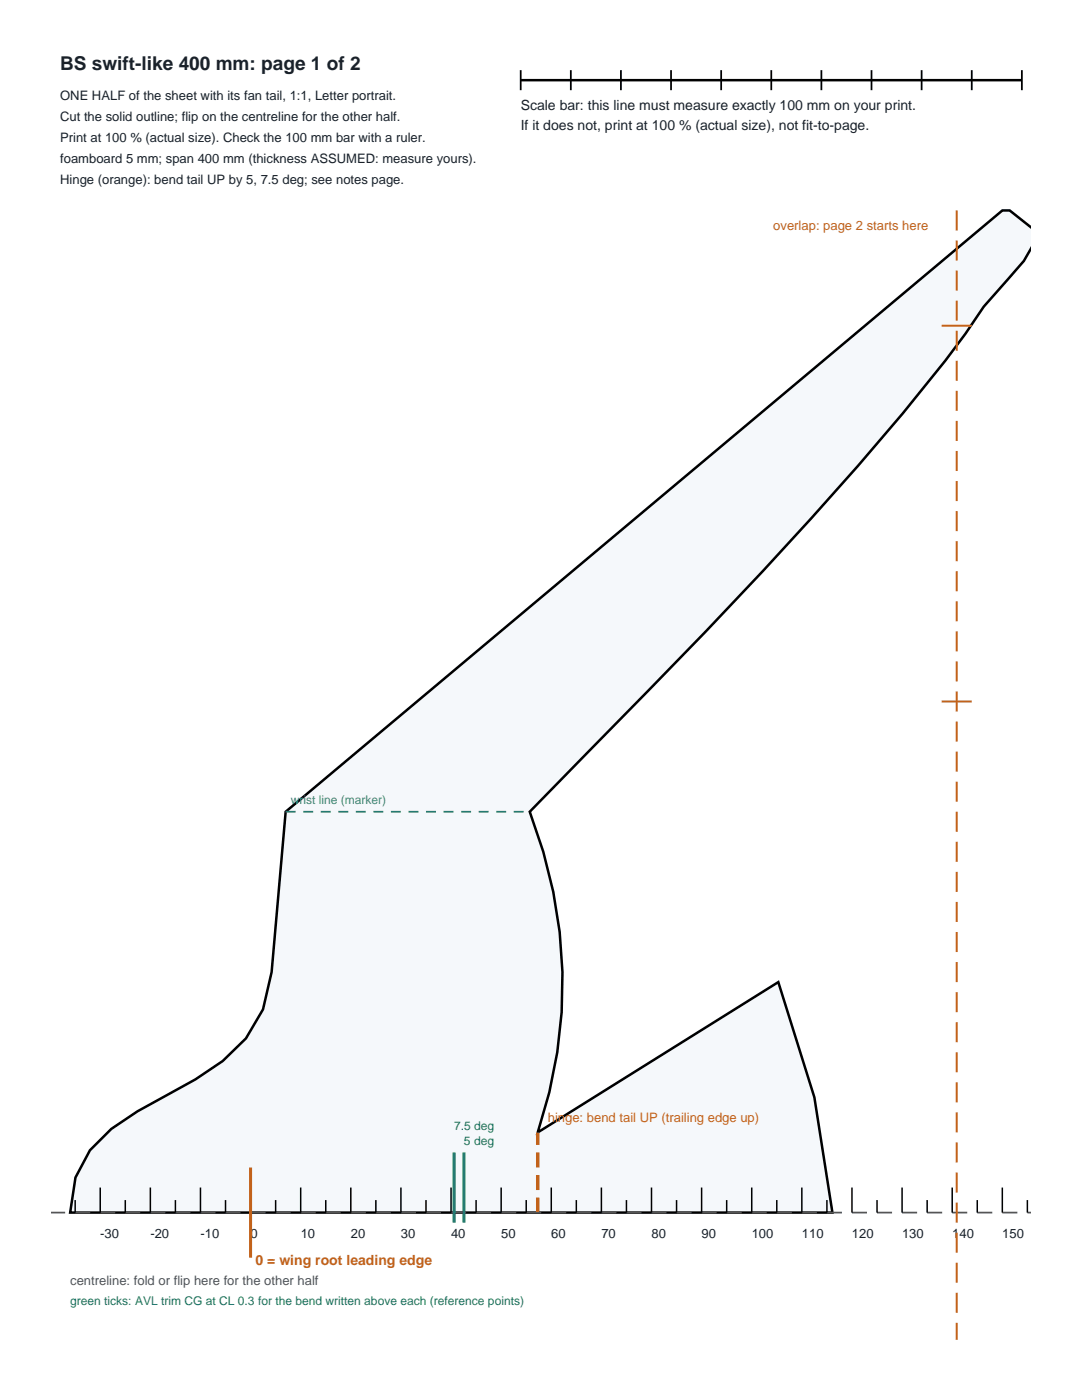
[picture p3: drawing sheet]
<svg xmlns="http://www.w3.org/2000/svg" width="216mm" height="279mm" viewBox="0 0 216 279" stroke-linecap="round" stroke-linejoin="round" font-family="sans-serif">
<defs><g id="words">
<text font-size="3.8" fill="#18222d" x="12" y="14">BS swift-like 400 mm: page 1 of 2</text>
<g font-size="2.8" fill="#18222d">
<text x="103.9" y="22">Scale bar: this line must measure exactly 100 mm on your print.</text>
<text x="103.9" y="26">If it does not, print at 100 % (actual size), not fit-to-page.</text>
</g>
<text font-size="2.8" fill="#c2621a" x="51" y="252.5">0 = wing root leading edge</text>
<g font-size="2.6" fill="#18222d">
<text x="12" y="20">ONE HALF of the sheet with its fan tail, 1:1, Letter portrait.</text>
<text x="12" y="24.2">Cut the solid outline; flip on the centreline for the other half.</text>
<text x="12" y="28.4">Print at 100 % (actual size). Check the 100 mm bar with a ruler.</text>
<text x="12" y="32.6">foamboard 5 mm; span 400 mm (thickness ASSUMED: measure yours).</text>
<text x="12" y="36.8">Hinge (orange): bend tail UP by 5, 7.5 deg; see notes page.</text>
<text x="20" y="247">-30</text>
<text x="30" y="247">-20</text>
<text x="40" y="247">-10</text>
<text x="50" y="247">0</text>
<text x="60" y="247">10</text>
<text x="70" y="247">20</text>
<text x="80" y="247">30</text>
<text x="90" y="247">40</text>
<text x="100" y="247">50</text>
<text x="110" y="247">60</text>
<text x="120" y="247">70</text>
<text x="130" y="247">80</text>
<text x="140" y="247">90</text>
<text x="150" y="247">100</text>
<text x="160" y="247">110</text>
<text x="170" y="247">120</text>
<text x="180" y="247">130</text>
<text x="190" y="247">140</text>
<text x="200" y="247">150</text>
</g>
<g font-size="2.6" fill="#c2621a">
<text x="154.3" y="46">overlap: page 2 starts here</text>
<text x="109.3" y="224">hinge: bend tail UP (trailing edge up)</text>
</g>
<text font-size="2.6" fill="#555" x="14" y="256.5">centreline: fold or flip here for the other half</text>
<text font-size="2.4" fill="#2b6cb0" x="58" y="160.5">wrist line (marker)</text>
<g font-size="2.4" fill="#1a7f4b">
<text x="90.6" y="225.5">7.5 deg</text>
<text x="92.6" y="228.5">5 deg</text>
<text x="14" y="260.5">green ticks: AVL trim CG at CL 0.3 for the bend written above each (reference points)</text>
</g>
</g></defs>
<path d="M57 162l143-120h1.5l5.3 4.2-.6 2.5-1.9 3.4-8 9.1-3.7 5.4a474.1 474.1 0 0 1-30.8 36.9 1395.1 1395.1 0 0 1-44.4 46.5l-11.7 12a92.3 92.3 0 0 1 1.6 64l48-30 7.2 23 3.6 23h-152.1l1.1-7 2.8-5.4 4.3-4.3 5.2-3.5 11.6-6.4 5.4-3.6 4.7-4.6 3.4-5.7 1.7-7.5z" fill="#f5f8fb" stroke="#000" stroke-width=".5"/>
<path d="M107.3 242v-16" fill="none" stroke="#c2621a" stroke-width=".7" stroke-dasharray="3 1.5" stroke-linecap="butt"/>
<path d="M57 162h48.7" fill="none" stroke="#2b6cb0" stroke-width=".35" stroke-dasharray="2 1.5" stroke-linecap="butt"/>
<path d="M10 242h200.8" fill="none" stroke="#555" stroke-width=".35" stroke-dasharray="3 2" stroke-linecap="butt"/>
<g fill="none" stroke="#000" stroke-width=".3">
<path d="M10 237v5M15 239.5v2.5M20 237v5M25 239.5v2.5M30 237v5M35 239.5v2.5M40 237v5M45 239.5v2.5M50 237v5M55 239.5v2.5M60 237v5M65 239.5v2.5"/>
<path d="M70 237v5M75 239.5v2.5M80 237v5M85 239.5v2.5M90 237v5M95 239.5v2.5M100 237v5M105 239.5v2.5M110 237v5M115 239.5v2.5M120 237v5M125 239.5v2.5"/>
<path d="M130 237v5M135 239.5v2.5M140 237v5M145 239.5v2.5M150 237v5M155 239.5v2.5M160 237v5M165 239.5v2.5M170 237v5M175 239.5v2.5M180 237v5M185 239.5v2.5"/>
<path d="M190 237v5M195 239.5v2.5M200 237v5M205 239.5v2.5M210 237v5"/>
</g>
<path d="M50 233v18" fill="none" stroke="#c2621a" stroke-width=".6" stroke-linecap="butt"/>
<path d="M90.6 230v14M92.6 230v14" fill="none" stroke="#1a7f4b" stroke-width=".6" stroke-linecap="butt"/>
<g fill="#fff">
<path d="M0 0h10v279.4h-10z"/>
<path d="M205.9 0h10v279.4h-10z"/>
<path d="M0 0h215.9v10h-215.9z"/>
<path d="M0 269.4h215.9v10h-215.9z"/>
</g>
<path d="M190.9 42v225.4" fill="none" stroke="#c2621a" stroke-width=".4" stroke-dasharray="4 2" stroke-linecap="butt"/>
<path d="M152.3 43.4h37.7v3.5h-37.7z" fill="#fff"/>
<path d="M187.9 65h6M187.9 140h6" fill="none" stroke="#c2621a" stroke-width=".4"/>
<path d="M103.9 16h100" fill="none" stroke="#000" stroke-width=".5"/>
<path d="M103.9 14v4M113.9 14v4M123.9 14v4M133.9 14v4M143.9 14v4M153.9 14v4M163.9 14v4M173.9 14v4M183.9 14v4M193.9 14v4M203.9 14v4" fill="none" stroke="#000" stroke-width=".35"/>
<use href="#words"/>
</svg>
